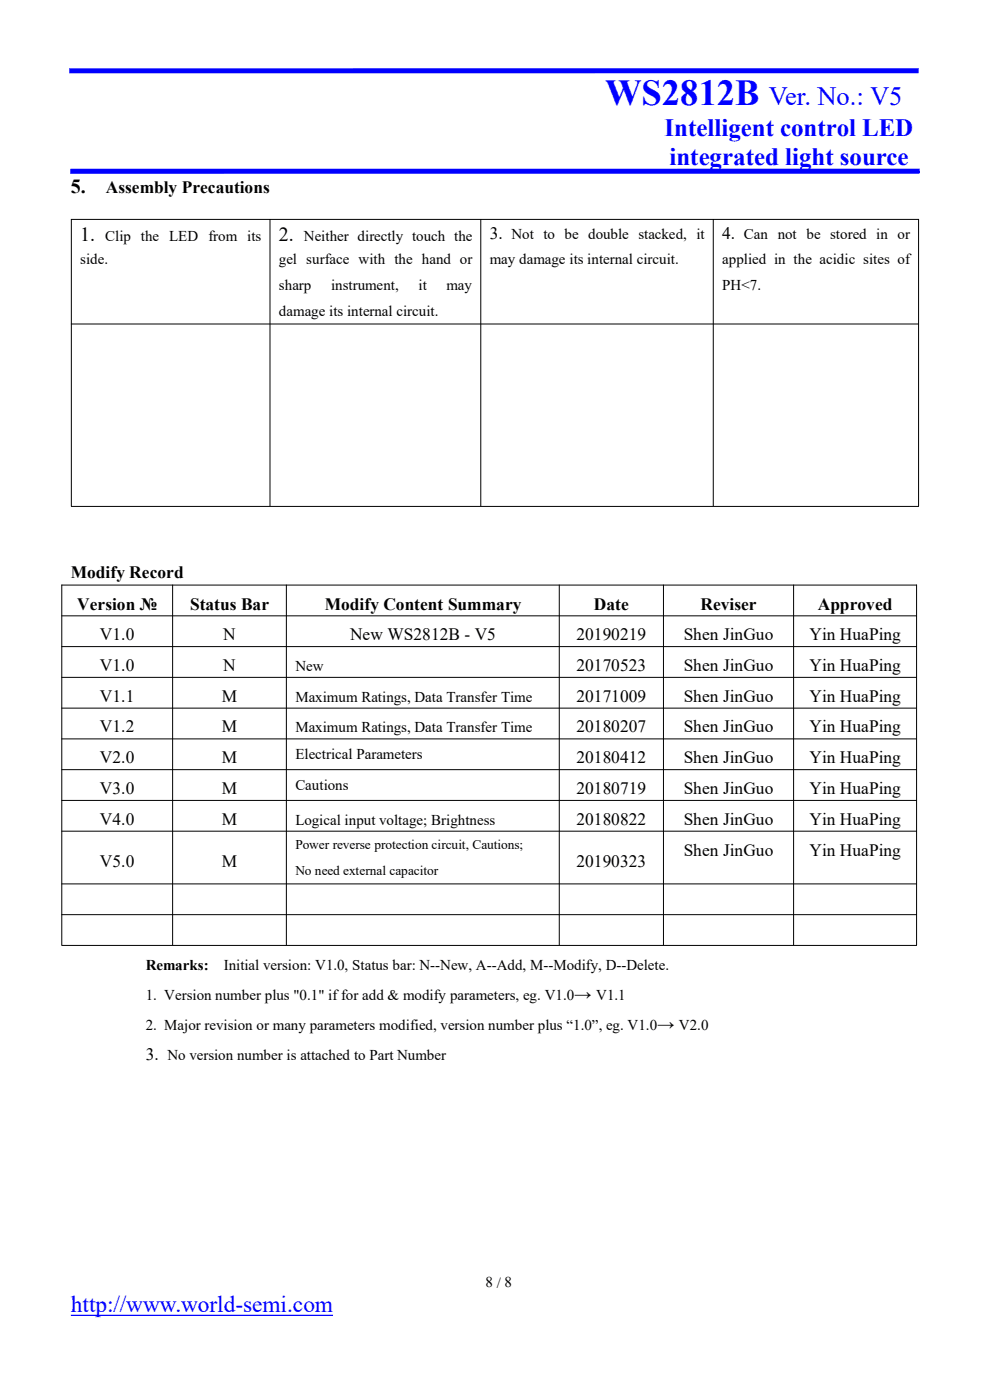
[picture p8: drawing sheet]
<svg xmlns="http://www.w3.org/2000/svg" width="210mm" height="297mm" viewBox="0 0 210 297" stroke-linecap="round" stroke-linejoin="round" font-family="sans-serif">
<defs><g id="words">
<text font-size="7.7" fill="#00f" x="128.4" y="22.2">WS2812B</text>
<text font-size="5.6" fill="#00f" x="163.1" y="22.2">Ver. No.: V5</text>
<g font-size="5.3" fill="#00f">
<text x="141" y="28.8">Intelligent control LED</text>
<text x="142" y="34.9">integrated light source</text>
</g>
<text font-size="5" fill="#00f" x="15" y="278.4">http://www.world-semi.com</text>
<g font-size="4.2">
<text x="15" y="41">5.</text>
<text x="17" y="51">1.</text>
<text x="59.2" y="51">2.</text>
</g>
<g font-size="3.7">
<text x="22.4" y="41">Assembly Precautions</text>
<text x="103.9" y="50.8">3.</text>
<text x="153.2" y="50.8">4.</text>
<text x="15" y="122.6">Modify Record</text>
<text x="16.4" y="129.3">Version №</text>
<text x="40.3" y="129.3">Status Bar</text>
<text x="68.9" y="129.3">Modify Content Summary</text>
<text x="126" y="129.3">Date</text>
<text x="148.6" y="129.3">Reviser</text>
<text x="173.5" y="129.3">Approved</text>
<text x="21.2" y="135.8">V1.0</text>
<text x="47.3" y="135.8">N</text>
<text x="74.3" y="135.8">New WS2812B - V5</text>
<text x="122.3" y="135.8">20190219</text>
<text x="145" y="135.8">Shen JinGuo</text>
<text x="171.7" y="135.8">Yin HuaPing</text>
<text x="21.2" y="142.3">V1.0</text>
<text x="47.3" y="142.3">N</text>
<text x="122.3" y="142.3">20170523</text>
<text x="145" y="142.3">Shen JinGuo</text>
<text x="171.7" y="142.3">Yin HuaPing</text>
<text x="21.2" y="148.9">V1.1</text>
<text x="47" y="148.9">M</text>
<text x="122.3" y="148.9">20171009</text>
<text x="145" y="148.9">Shen JinGuo</text>
<text x="171.7" y="148.9">Yin HuaPing</text>
<text x="21.2" y="155.4">V1.2</text>
<text x="47" y="155.4">M</text>
<text x="122.3" y="155.4">20180207</text>
<text x="145" y="155.4">Shen JinGuo</text>
<text x="171.7" y="155.4">Yin HuaPing</text>
<text x="21.2" y="161.9">V2.0</text>
<text x="47" y="161.9">M</text>
<text x="122.3" y="161.9">20180412</text>
<text x="145" y="161.9">Shen JinGuo</text>
<text x="171.7" y="161.9">Yin HuaPing</text>
<text x="21.2" y="168.5">V3.0</text>
<text x="47" y="168.5">M</text>
<text x="122.3" y="168.5">20180719</text>
<text x="145" y="168.5">Shen JinGuo</text>
<text x="171.7" y="168.5">Yin HuaPing</text>
<text x="21.2" y="175">V4.0</text>
<text x="47" y="175">M</text>
<text x="122.3" y="175">20180822</text>
<text x="145" y="175">Shen JinGuo</text>
<text x="171.7" y="175">Yin HuaPing</text>
<text x="21.2" y="183.8">V5.0</text>
<text x="47" y="183.8">M</text>
<text x="122.3" y="183.8">20190323</text>
<text x="145" y="181.5">Shen JinGuo</text>
<text x="171.7" y="181.5">Yin HuaPing</text>
<text x="121.8" y="212.1">→</text>
<text x="139.4" y="218.5">→</text>
<text x="30.9" y="224.8">3.</text>
</g>
<g font-size="3.2">
<text x="22.3" y="51">Clip the LED from its</text>
<text x="64.5" y="51">Neither directly touch the</text>
<text x="108.5" y="50.8">Not to be double stacked, it</text>
<text x="157.8" y="50.8">Can not be stored in or</text>
<text x="17" y="56">side.</text>
<text x="59.2" y="56">gel surface with the hand or</text>
<text x="103.9" y="56">may damage its internal circuit.</text>
<text x="153.2" y="56">applied in the acidic sites of</text>
<text x="59.2" y="61.5">sharp</text>
<text x="70.2" y="61.5">instrument,</text>
<text x="88.8" y="61.5">it</text>
<text x="94.7" y="61.5">may</text>
<text x="153.2" y="61.5">PH&lt;7.</text>
<text x="59.2" y="67">damage its internal circuit.</text>
<text x="62.7" y="142.3">New</text>
<text x="62.7" y="148.9">Maximum Ratings, Data Transfer Time</text>
<text x="62.7" y="155.4">Maximum Ratings, Data Transfer Time</text>
<text x="62.7" y="161.1">Electrical Parameters</text>
<text x="62.7" y="167.6">Cautions</text>
<text x="62.7" y="175">Logical input voltage; Brightness</text>
<text x="30.9" y="205.8">Remarks:</text>
<text x="47.5" y="205.8">Initial version: V1.0, Status bar: N--New, A--Add, M--Modify, D--Delete.</text>
<text x="30.9" y="212.1">1. Version number plus &quot;0.1&quot; iffor add &amp; modify parameters, eg. V1.0</text>
<text x="126.4" y="212.1">V1.1</text>
<text x="30.9" y="218.5">2. Major revision or many parameters modified, version number plus “1.0”, eg. V1.0</text>
<text x="144" y="218.5">V2.0</text>
<text x="35.5" y="224.8">No version number is attached to Part Number</text>
<text x="103" y="273.1">8 / 8</text>
</g>
<g font-size="2.8">
<text x="62.7" y="180.2">Power reverse protection circuit, Cautions;</text>
<text x="62.7" y="185.7">No need external capacitor</text>
</g>
</g></defs>
<path d="M15 36.6h180" fill="none" stroke="#000" stroke-width=".25"/>
<path d="M15 279h55.6" fill="none" stroke="#00f" stroke-width=".25"/>
<g fill="#00f">
<path d="M14.7 14.5h180.2v1l-180.2 .1z"/>
<path d="M14.9 35.8h180.2v1l-180.2 .1z"/>
</g>
<g fill="none" stroke="#000" stroke-width=".21">
<path d="M15 46.5h179.9M15.1 46.5v60.9M57.3 46.5v60.9M102 46.5v60.9M151.3 46.5v60.9M194.9 46.5v60.9M15 68.7h179.9M15 107.4h179.9M13 124.1h181.5M13 130.6h181.5M13 137.2h181.5M13.1 124v76.5"/>
<path d="M36.6 124v76.5M60.7 124v76.5M118.6 124v76.5M140.7 124v76.5M168.3 124v76.5M194.4 124v76.5M13 143.7h181.5M13 150.2h181.5M13 156.8h181.5M13 163.3h181.5M13 169.8h181.5M13 176.3h181.5"/>
<path d="M13 187.5h181.5M13 194h181.5M13 200.6h181.5"/>
</g>
<use href="#words"/>
</svg>
